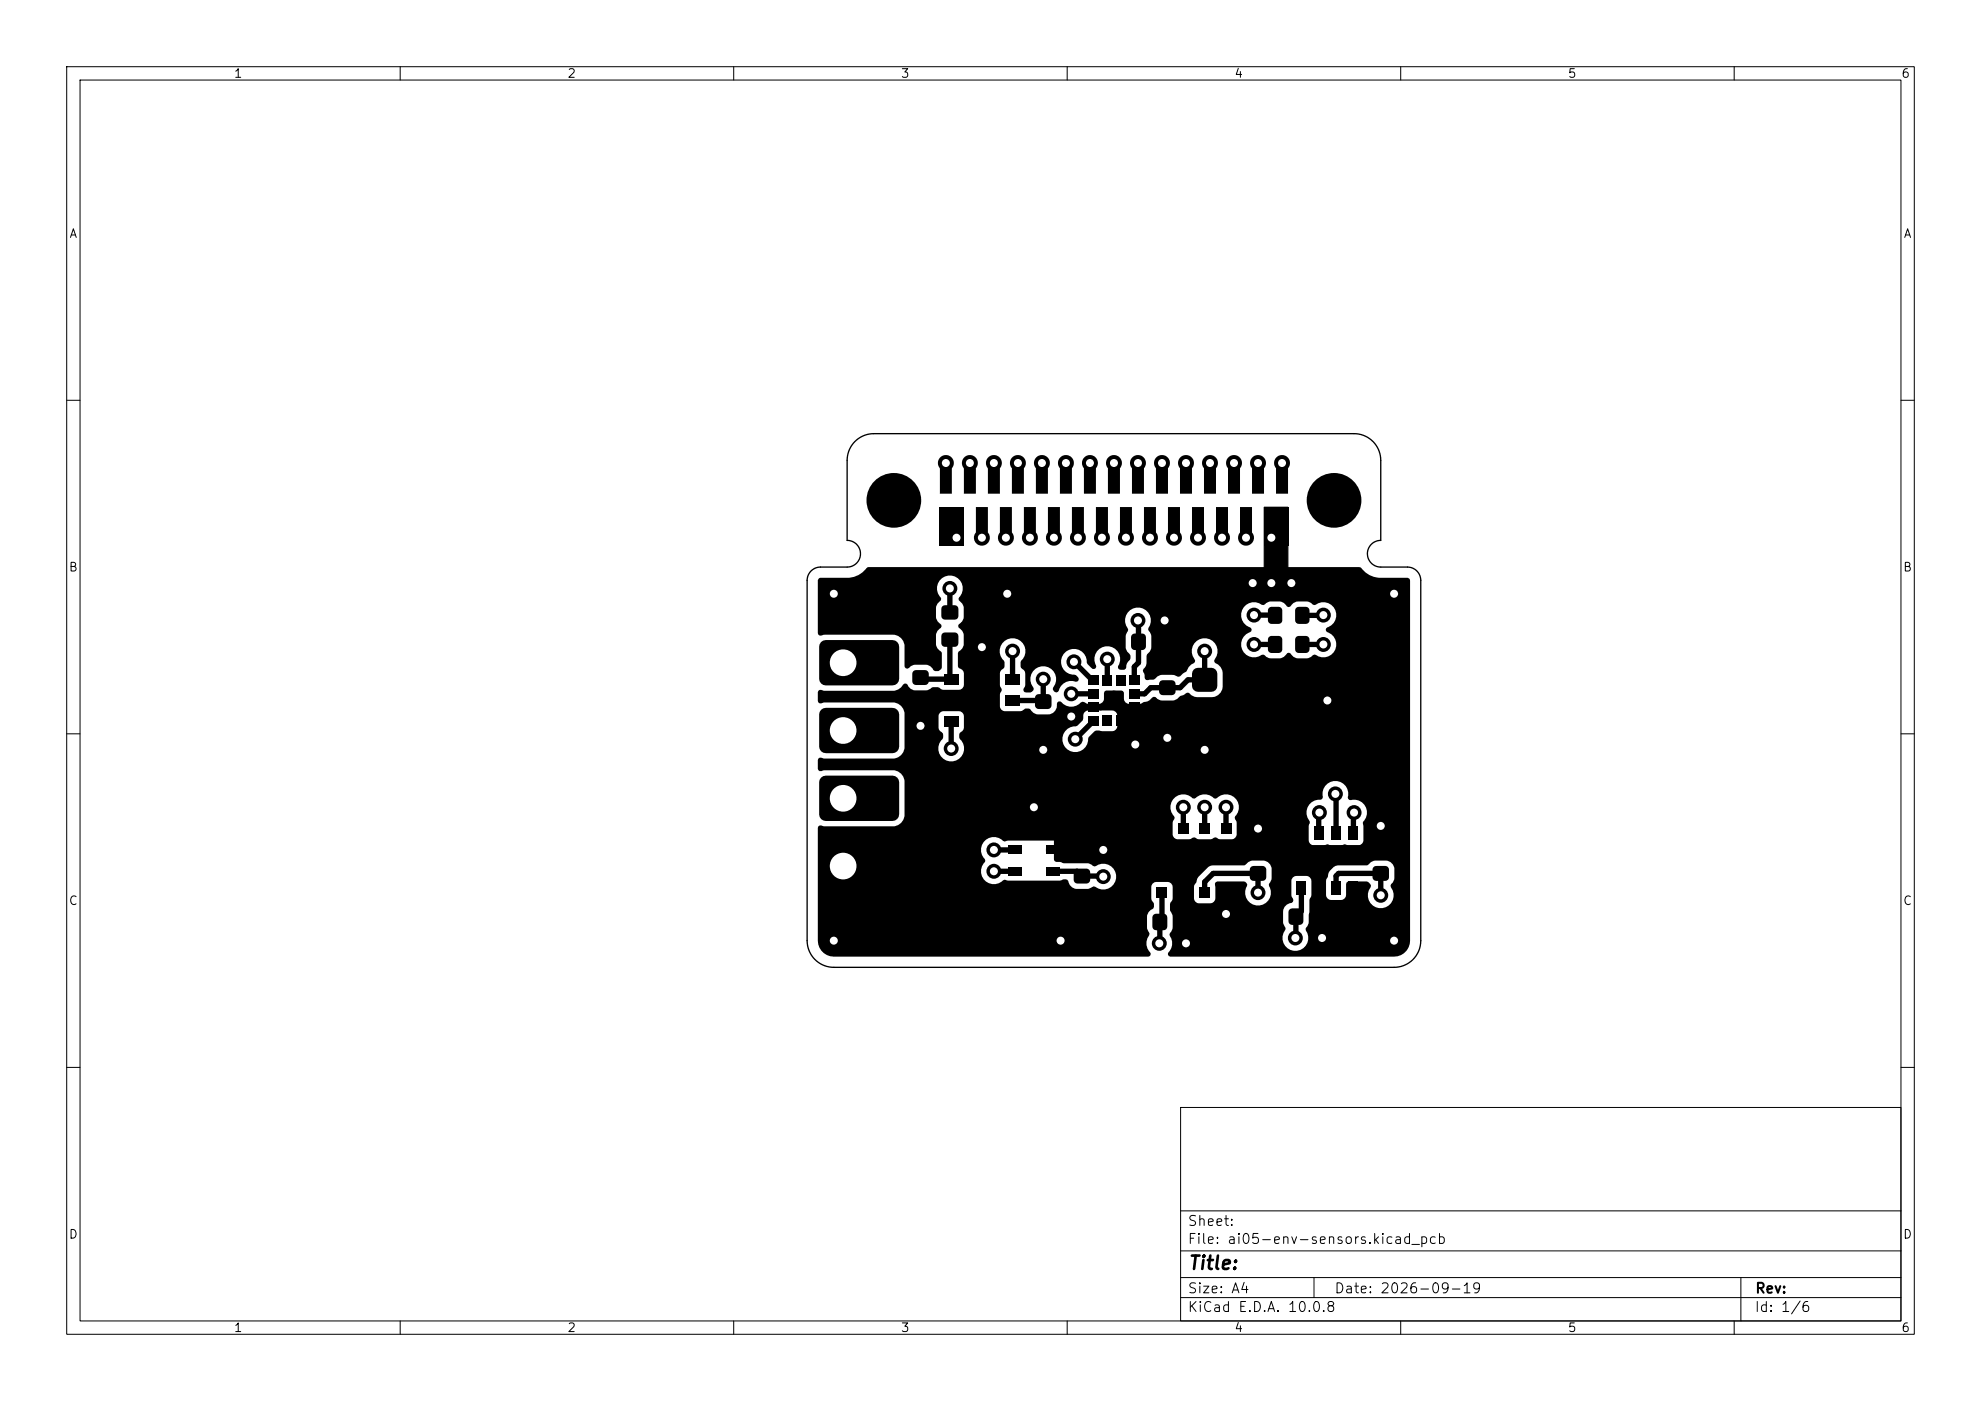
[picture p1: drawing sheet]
<svg xmlns="http://www.w3.org/2000/svg" width="297mm" height="210mm" viewBox="0 0 297 210" stroke-linecap="round" stroke-linejoin="round" font-family="sans-serif">
<defs><g id="words">
<text font-size="2" x="178" y="190.8">Title:</text>
<g font-size="1.5">
<text x="178" y="184.1">Sheet:</text>
<text x="178" y="186.8">File: ai05-env-sensors.kicad_pcb</text>
<text x="178" y="197">KiCad E.D.A. 10.0.8</text>
<text x="178" y="194.2">Size: A4</text>
<text x="200" y="194.2">Date: 2026-09-19</text>
<text x="263" y="197">Id: 1/6</text>
<text x="263" y="194.2">Rev:</text>
</g>
<g font-size="1.3">
<text x="35" y="12">1</text>
<text x="85" y="12">2</text>
<text x="135" y="12">3</text>
<text x="185" y="12">4</text>
<text x="235" y="12">5</text>
<text x="285" y="12">6</text>
<text x="10.3" y="36">A</text>
<text x="285.3" y="36">A</text>
<text x="10.2" y="86">B</text>
<text x="285.2" y="86">B</text>
<text x="10.2" y="136">C</text>
<text x="285.2" y="136">C</text>
<text x="10.2" y="186">D</text>
<text x="285.2" y="186">D</text>
<text x="35" y="200">1</text>
<text x="85" y="200">2</text>
<text x="135" y="200">3</text>
<text x="185" y="200">4</text>
<text x="235" y="200">5</text>
<text x="285" y="200">6</text>
</g>
</g></defs>
<g fill="none" stroke="#000" stroke-width=".15">
<path d="M10 10h277v190h-277zM12 12h273v186h-273zM60 10v2M110 10v2M160 10v2M210 10v2M260 10v2M10 60h2M285 60h2M10 110h2M285 110h2M10 160h2"/>
<path d="M177 166h108v32h-108zM285 160h2M60 198v2M110 198v2M160 198v2M177 194.5h108M177 191.5h108M177 187.5h108M177 181.5h108M197 191.5v3M210 198v2M260 198v2"/>
<path d="M261 191.5v6.5"/>
</g>
<path d="M189.5 76h3.6v9.9h-3.6z" fill="#000" stroke="#000" stroke-width=".15"/>
<g fill="#000">
<path d="M140.9 68.7a1.2 1.2 0 0 1 1.7-.2 1.2 1.2 0 0 1 .1 1.7v3.8h-1.8v-3.9a1.2 1.2 0 0 1 0-1.4zM144.5 68.7a1.2 1.2 0 0 1 1.7-.2 1.2 1.2 0 0 1 .1 1.7v3.8h-1.8v-3.9a1.2 1.2 0 0 1 0-1.4zM148.3 68.5a1.2 1.2 0 0 1 1.6 .1 1.2 1.2 0 0 1 0 1.6v3.8h-1.8v-3.9a1.2 1.2 0 0 1 .2-1.6zM151.7 68.7a1.2 1.2 0 0 1 1.7-.2 1.2 1.2 0 0 1 .1 1.7v3.8h-1.8v-3.9a1.2 1.2 0 0 1 0-1.4zM155.3 68.7a1.2 1.2 0 0 1 1.7-.2 1.2 1.2 0 0 1 .1 1.7v3.8h-1.8v-3.9a1.2 1.2 0 0 1 0-1.4zM159.1 68.5a1.2 1.2 0 0 1 1.6 .1 1.2 1.2 0 0 1 0 1.6v3.8h-1.8v-3.9a1.2 1.2 0 0 1 .2-1.6zM162.5 68.7a1.2 1.2 0 0 1 1.7-.2 1.2 1.2 0 0 1 .1 1.7v3.8h-1.8v-3.9a1.2 1.2 0 0 1 0-1.4zM166.3 68.5a1.2 1.2 0 0 1 1.6 .1 1.2 1.2 0 0 1 0 1.6v3.8h-1.8v-3.9a1.2 1.2 0 0 1 .2-1.6zM169.7 68.7a1.2 1.2 0 0 1 1.7-.2 1.2 1.2 0 0 1 .1 1.7v3.8h-1.8v-3.9a1.2 1.2 0 0 1 0-1.4zM173.3 68.7a1.2 1.2 0 0 1 1.7-.2 1.2 1.2 0 0 1 .1 1.7v3.8h-1.8v-3.9a1.2 1.2 0 0 1 0-1.4zM176.9 68.7a1.2 1.2 0 0 1 1.7-.2 1.2 1.2 0 0 1 .1 1.7v3.8h-1.8v-3.9a1.2 1.2 0 0 1 0-1.4zM180.5 68.7a1.2 1.2 0 0 1 1.7-.2 1.2 1.2 0 0 1 .1 1.7v3.8h-1.8v-3.9a1.2 1.2 0 0 1 0-1.4z"/>
<path d="M184.1 68.7a1.2 1.2 0 0 1 1.7-.2 1.2 1.2 0 0 1 .1 1.7v3.8h-1.8v-3.9a1.2 1.2 0 0 1 0-1.4zM187.7 68.7a1.2 1.2 0 0 1 1.7-.2 1.2 1.2 0 0 1 .1 1.7v3.8h-1.8v-3.9a1.2 1.2 0 0 1 0-1.4zM191.3 68.7a1.2 1.2 0 0 1 1.7-.2 1.2 1.2 0 0 1 .1 1.7v3.8h-1.8v-3.9a1.2 1.2 0 0 1 0-1.4zM140.9 76h3.6v5.8h-3.6zM141.3 95l.4-.2h1.4a.54 .54 0 0 1 .6 .5v1.1a.54 .54 0 0 1-.6 .6h-1.4a.54 .54 0 0 1-.6-.6v-1.1zM141.3 90.9l.4-.2h1.4a.54 .54 0 0 1 .6 .6v1a.54 .54 0 0 1-.6 .6h-1.4a.54 .54 0 0 1-.6-.6v-1zM146.3 76h1.8v3.8a1.2 1.2 0 0 1-.1 1.7 1.2 1.2 0 0 1-1.6 0 1.2 1.2 0 0 1-.1-1.7zM149.9 76h1.8v3.8a1.2 1.2 0 0 1-.1 1.7 1.2 1.2 0 0 1-1.6 0 1.2 1.2 0 0 1-.1-1.7zM153.5 76h1.8v3.8a1.2 1.2 0 0 1-.1 1.7 1.2 1.2 0 0 1-1.6 0 1.2 1.2 0 0 1-.1-1.7zM157.1 76h1.8v3.8a1.2 1.2 0 0 1-.1 1.7 1.2 1.2 0 0 1-1.6 0 1.2 1.2 0 0 1-.1-1.7zM160.7 76h1.8v3.8a1.2 1.2 0 0 1-.1 1.7 1.2 1.2 0 0 1-1.6 0 1.2 1.2 0 0 1-.1-1.7zM164.3 76h1.8v3.8a1.2 1.2 0 0 1-.1 1.7 1.2 1.2 0 0 1-1.6 0 1.2 1.2 0 0 1-.1-1.7z"/>
<path d="M167.9 76h1.8v3.8a1.2 1.2 0 0 1-.1 1.7 1.2 1.2 0 0 1-1.6 0 1.2 1.2 0 0 1-.1-1.7zM169.7 95.1l.4-.1h1.1a.56 .56 0 0 1 .6 .5v1.4a.56 .56 0 0 1-.6 .5h-1.1a.56 .56 0 0 1-.5-.5v-1.4zM171.5 76h1.8v3.8a1.2 1.2 0 0 1-.1 1.7 1.2 1.2 0 0 1-1.6 0 1.2 1.2 0 0 1-.1-1.7zM175.1 76h1.8v3.8a1.2 1.2 0 0 1-.1 1.7 1.2 1.2 0 0 1-1.6 0 1.2 1.2 0 0 1-.1-1.7zM173.6 95.1l.4-.1h1.1a.56 .56 0 0 1 .5 .5v1.4a.56 .56 0 0 1-.5 .5h-1.1a.56 .56 0 0 1-.6-.5v-1.4zM178.7 76h1.8v3.8a1.2 1.2 0 0 1-.1 1.7 1.2 1.2 0 0 1-1.6 0 1.2 1.2 0 0 1-.1-1.7zM182.3 76h1.8v3.8a1.2 1.2 0 0 1-.1 1.7 1.2 1.2 0 0 1-1.6 0 1.2 1.2 0 0 1-.1-1.7zM185.9 76h1.8v3.8a1.2 1.2 0 0 1-.1 1.7 1.2 1.2 0 0 1-1.6 0 1.2 1.2 0 0 1-.1-1.7zM189.5 76h3.6v5.8h-3.6zM190.2 91.1l.4-.1h1.1a.54 .54 0 0 1 .5 .5v1.5a.54 .54 0 0 1-.5 .5h-1.1a.54 .54 0 0 1-.5-.5v-1.5zM190.2 95.5l.4-.2h1.1a.54 .54 0 0 1 .5 .6v1.4a.54 .54 0 0 1-.5 .6h-1.1a.54 .54 0 0 1-.5-.6v-1.4zM194.3 91.1l.4-.1h1.1a.54 .54 0 0 1 .5 .5v1.5a.54 .54 0 0 1-.5 .5h-1.1a.54 .54 0 0 1-.5-.5v-1.5z"/>
<path d="M194.3 95.5l.4-.2h1.1a.54 .54 0 0 1 .5 .6v1.4a.54 .54 0 0 1-.5 .6h-1.1a.54 .54 0 0 1-.5-.6v-1.4zM122.8 86.7l.3-.1h4.3a4.1 4.1 0 0 0 2.7-1.6h73.7l.3 .2a3.5 3.5 0 0 0 2.7 1.4h4.2l.3 .2 .1 .3v53.9a2.41 2.41 0 0 1-2.4 2.4h-33.5l-.2-.1a.45 .45 0 0 1 0-.7 1.91 1.91 0 0 0 .1-2.2h16.9v.5a1.94 1.94 0 0 0 2.6 1.5 1.94 1.94 0 0 0 .9-2.9 .51 .51 0 0 1 .2-.6 2.78 2.78 0 0 0 .2-1.8l.1-2.2 .3-.7v-2.2h2.2v2.2l.2 .5 .5 .2h1.6a.77 .77 0 0 0 .7-.7v-1.7l.1-.2 .2-.2h2.8l.3 .2a.65 .65 0 0 1 .3 .7 1.94 1.94 0 0 0 .2 2.6 1.94 1.94 0 0 0 2.6 0 1.94 1.94 0 0 0 .2-2.6v-.4l.5-.8a3.2 3.2 0 0 0-.2-2.2 1.22 1.22 0 0 0-1-.6h-1.8l-1.1 .7h-4.4l-.3 .1a1.82 1.82 0 0 0-1.1 1.5l-.3 .7h-2.2v-.2a.79 .79 0 0 0-.7-.5h-1.6a.77 .77 0 0 0-.7 .7l.1 2.4a.52 .52 0 0 1 .2 .6 .52 .52 0 0 1-.5 .4 1.34 1.34 0 0 0-1 1.2v1.8l.3 .7-.4 1.3-16.9-.1a.51 .51 0 0 1 .2-.6l.2-.7v-1.6l-.3-.7a1.57 1.57 0 0 1 0-1.4l.3-.6v-1.8h3.2v1.8a.77 .77 0 0 0 .7 .7h1.8l.5-.2 .2-.5v-1.8a.51 .51 0 0 1 .4-.8h3.9l.3 .2a.5 .5 0 0 1 0 .8 1.93 1.93 0 0 0 1.9 2.6 1.93 1.93 0 0 0 1.6-2.9l-.1-.2 .2-.3a3.2 3.2 0 0 0 .2-2.3 1.34 1.34 0 0 0-1.2-1h-1.8l-1.1 .7h-4.8l-.3 .1-1.8 1.7-.6 1.4h-3.2a.77 .77 0 0 0-.7-.7h-2l-.4 .5-.1 2 .4 .7a.75 .75 0 0 1-.5 1l-.3 .3-.2 .7v1.6l.3 .9v.3a2.07 2.07 0 0 0 .2 2.7v.3l-.4 .2h-47.1a2.44 2.44 0 0 1-2.4-2.7v-13.5h24.5a2.26 2.26 0 0 0 .6 1.7l-.1 .4a1.92 1.92 0 0 0 0 2.7 1.92 1.92 0 0 0 2.8 0l.2-.1 .5 .1h8a.65 .65 0 0 1 1.1 .2 1.34 1.34 0 0 0 1.2 1h1.6l.9-.3h.3a1.94 1.94 0 0 0 2.6-.1 1.94 1.94 0 0 0 .1-2.7 1.94 1.94 0 0 0-2.6-.3 .51 .51 0 0 1-.6-.2l-.7-.2h-3.5l-.6-.2h-.5l-.2-.1-.2-.2v-.9l-1-.1a.77 .77 0 0 1 .1-1.1h.9v-.8l-7.1 .1a.52 .52 0 0 1-.7-.2 1.94 1.94 0 0 0-3.1 1.3h-24.5v-3.1l.1-.2 .2-.2 .7 .2h10.5a1.8 1.8 0 0 0 1.5-1.6v-1.5h39.9a2.26 2.26 0 0 0 .6 1.7l-.3 .8v1.8l.2 .5 .3 .2h2l.7-.3 .7 .3h1.8l.7-.3 .7 .3h1.8l.5-.2 .2-.3v-2l-.3-.7 .6-1h10.2a1.94 1.94 0 0 0 .4 1.4l.1 .2-.2 .6v2.2a.77 .77 0 0 0 .7 .7h1.6l.5-.2 .5 .2h1.6l.5-.2 .5 .2h1.8l.3-.2 .2-.5v-2.2l-.1-.4 .1-.3a1.92 1.92 0 0 0 .3-2.3 1.92 1.92 0 0 0-2.1-.9h-.3l-.2-.1v-.4a1.96 1.96 0 0 0-2-2.3 1.96 1.96 0 0 0-1.8 2.5l-.4 .3a1.92 1.92 0 0 0-2 1.7h-10.2v-.3a1.93 1.93 0 0 0-1-2 1.93 1.93 0 0 0-2.2 .3 .46 .46 0 0 1-.7-.1 2.07 2.07 0 0 0-2.7 .2l-.4-.1a1.92 1.92 0 0 0-1.9-.4 1.92 1.92 0 0 0-1.3 1.6h-39.9v-3.8a1.79 1.79 0 0 0-1.6-1.5h-10.4l-.7 .1-.2-.1-.1-.3v-1.2l.1-.3 .2-.1 .7 .1h10.5a1.76 1.76 0 0 0 1.5-1.7h5.1v.5a1.93 1.93 0 0 0 2.8 1.4 1.93 1.93 0 0 0 .4-3.1l-.1-.2h15.5v.5a1.93 1.93 0 0 0 2.1 1.6 1.93 1.93 0 0 0 1.7-2l.1-.2 1.1-1 2.5 .1 .5-.2 .2-.5v-1.7a.77 .77 0 0 0-.7-.7h-3.9a.93 .93 0 0 0-.5 1.2l-.1 .3-1 .9a1.92 1.92 0 0 0-2 1.7h-15.5v-.5l.2-.3a.82 .82 0 0 0 .5-.7v-1.8l-.2-.5-.5-.2h-2.4a.77 .77 0 0 0-.7 .7v1.8l.2 .5a.82 .82 0 0 1 .2 1.4l-.4 1h-5.1v-5.1a1.79 1.79 0 0 0-1.6-1.6h-10.4l-.7 .1-.2-.1-.1-.2v-1.3l.1-.2 .2-.2 .7 .1h10.5l.6-.1 .9-.9a.52 .52 0 0 1 .6 .4 1.4 1.4 0 0 0 1 .6h1.8l.6-.4a1.34 1.34 0 0 1 1.2 0l.6 .3h2.4a.77 .77 0 0 0 .7-.7v-2l-.2-.3-.6-.3-.1-.2 .1-2.2 .4-.3h5.8a3.2 3.2 0 0 0 .7 1.9l-.1 .8-.4 .3-.2 .5v1.8l.3 .7-.3 .7 .1 2a.75 .75 0 0 0 .6 .5h2.4l.7-.4a.74 .74 0 0 1 .9 .3l.3 .4 .5 .2h1.8l.5-.1a1.31 1.31 0 0 0 .8-1.5v-.2l.2-.2 .4 .1a1.9 1.9 0 0 0 2.9 .1l.4-.1 .7 .3h1.9l.5-.5v-1.1l.1-.2 .2-.2h2.3l.2 .1 .2 .2a1.95 1.95 0 0 0 .2 1.5l.5 .2h1.7l.7-.3a1.33 1.33 0 0 0 1.2-.6l.2-.2 .2 .1 .8 .5h1.8l.7-.2 .5-.5 .7-.3a.43 .43 0 0 1 .6-.1 1.49 1.49 0 0 0 1.2 .6h2.3a1.64 1.64 0 0 0 1.5-1.6v-2.1a1.62 1.62 0 0 0-1.1-1.4l-.1-.2-.1-.2a1.97 1.97 0 0 0 0-2.8 1.97 1.97 0 0 0-2.8 0 1.97 1.97 0 0 0 0 2.8l-.1 .2-.1 .2a1.74 1.74 0 0 0-1 1.1l-.1 .2-1.1 .7-1-.2h-1.6a1.37 1.37 0 0 0-1 .6l-.3 .1h-.5a.52 .52 0 0 1-.8-.3l-.1-.7a.57 .57 0 0 1 .2-.9l.2-.5 .1-1.4 .4-.4 .2-.5v-1.8l-.2-.7a.45 .45 0 0 1-.2-.6 1.88 1.88 0 0 0 0-2.1h13.9v.5a2.19 2.19 0 0 0 1.5 1.7l.1 .2-.1 .2a2.12 2.12 0 0 0-1.1 3.2 1.93 1.93 0 0 0 2.6 .4 .61 .61 0 0 1 .7 .3l.7 .2h1.4a1.53 1.53 0 0 0 1.1-.8l.3-.1 .3 .3a1.2 1.2 0 0 0 1 .6h1.5l.9-.6 .3 .1a1.96 1.96 0 0 0 2.9-.8 1.96 1.96 0 0 0-1.4-2.7v-.3v-.2a2.17 2.17 0 0 0 1.4-2.7 1.93 1.93 0 0 0-2.9-.8 .58 .58 0 0 1-.7-.3l-.7-.2h-1.3a1.53 1.53 0 0 0-1.2 .8h-.2l-.4-.3a1.2 1.2 0 0 0-.9-.5h-1.4l-.7 .2a.5 .5 0 0 1-.6 .3 1.93 1.93 0 0 0-3.1 1.3h-13.9l-.1-.2a1.94 1.94 0 0 0-2.7-.3 1.94 1.94 0 0 0-.3 2.7v.2l-.3 1v1.6a1.37 1.37 0 0 0 .6 1 .83 .83 0 0 1-.3 1.2l-.2 .3a.88 .88 0 0 1-.4 .9l-.7-.1-.2-.2v-.2a1.93 1.93 0 0 0-1.5-3 1.93 1.93 0 0 0-1.8 2.8l.1 .2-.1 .3-.3 .1h-.2l-.8-.8-.1-.2a1.93 1.93 0 0 0-1.9-2 1.93 1.93 0 0 0-1.9 1.9 1.93 1.93 0 0 0 2 1.9 .8 .8 0 0 1 .6 .9l-.2 .2h-.2a1.91 1.91 0 0 0-2.5 1.3 .48 .48 0 0 1-.7 .2 .48 .48 0 0 1-.2-.7 1.95 1.95 0 0 0-.3-2.7 1.95 1.95 0 0 0-2.7 .2 1.95 1.95 0 0 0 .1 2.7l-.1 .3-.4 .3h-.7l-.3-.2-.1-.2 .3-.7v-1.8l-.2-.5-.4-.3v-1a1.94 1.94 0 0 0-.4-3.2 1.94 1.94 0 0 0-2.8 1.5h-5.8l.4-.6v-1.6a1.53 1.53 0 0 0-.8-1.2v-.2l.1-.2 .5-.5 .2-.4v-1.6a1.25 1.25 0 0 0-.6-1l-.2-.4 .1-.2a1.93 1.93 0 0 0 0-2.7 1.93 1.93 0 0 0-2.7 0 1.93 1.93 0 0 0-.1 2.7l.1 .2v.3l-.2 .1a1.04 1.04 0 0 0-.6 1l.1 1.6 .2 .4 .5 .6 .1 .2-.3 .3a1.2 1.2 0 0 0-.6 1v1.5a1.55 1.55 0 0 0 .9 1v2.3l-.3 .4a.69 .69 0 0 1-1.1-.2l-.3-.3-.7-.3-1.8 .1-.9 .5h-.3l-.2-.4v-3.1a1.79 1.79 0 0 0-1.6-1.6h-10.4l-.7 .2-.2-.2-.1-.2v-7.8zM123.1 106.4l.3-.2 .4-.1h10a1 1 0 0 1 1 1v4.8a1 1 0 0 1-1 1h-10a1 1 0 0 1-1-1v-4.8l.1-.4zM123.1 96.2l.3-.2 .4-.1h10a1 1 0 0 1 1 1v4.8a1 1 0 0 1-1 1h-10a1 1 0 0 1-1-1v-4.8l.1-.3zM136.9 104.4l.4-.1h1.4a.56 .56 0 0 1 .5 .5v1.2a.56 .56 0 0 1-.5 .5h-1.4a.56 .56 0 0 1-.5-.5v-1.2zM136.9 100.6l.4-.2h1.4a.56 .56 0 0 1 .5 .6v1.1a.56 .56 0 0 1-.5 .6h-1.4a.56 .56 0 0 1-.5-.6v-1.1zM141.5 101h2.2v1.6h-2.2zM141.5 104.2h2.2v1.6h-2.2zM141.5 107.4h2.2v1.6h-2.2zM145.9 101.6h3.8v6.8h-5v-5.6zM150.7 107.4h2.2v1.6h-2.2zM150.7 104.2h2.2v1.6h-2.2z"/>
<path d="M150.7 101h2.2v1.6h-2.2zM155.3 104.2l.4-.2h1.4a.56 .56 0 0 1 .5 .6v1.1a.56 .56 0 0 1-.5 .6h-1.4a.56 .56 0 0 1-.5-.6v-1.1zM155.3 108l.4-.1h1.4a.56 .56 0 0 1 .5 .5v1.2a.56 .56 0 0 1-.5 .5h-1.4a.56 .56 0 0 1-.5-.5v-1.2zM163.2 101.3h1.5v1.4h-1.5zM163.2 103.3h1.5v1.4h-1.5zM163.2 105.3h1.5v1.4h-1.5zM163.2 107.3h1.5v1.4h-1.5zM165.3 107.3h1.4v1.5h-1.4zM165.3 101.2h1.4v1.5h-1.4zM167.3 107.3h1.4v1.5h-1.4zM167.3 101.2h1.4v1.5h-1.4zM169.3 107.3h1.5v1.4h-1.5z"/>
<path d="M169.3 105.3h1.5v1.4h-1.5zM169.3 103.3h1.5v1.4h-1.5zM169.3 101.3h1.5v1.4h-1.5zM173.9 106l.4-.2h1.4a.56 .56 0 0 1 .5 .6v1.1a.56 .56 0 0 1-.5 .5h-1.4a.56 .56 0 0 1-.5-.5v-1.1zM173.9 102.1l.4-.1h1.4a.56 .56 0 0 1 .5 .5v1.1a.56 .56 0 0 1-.5 .6h-1.4a.56 .56 0 0 1-.5-.6v-1.1zM179 100.4l.6-.3h2a.9 .9 0 0 1 .9 .9v1.8a.9 .9 0 0 1-.9 .9h-2a.9 .9 0 0 1-.9-.9v-1.8zM179 106.6l.6-.3h2a.9 .9 0 0 1 .9 .9v1.8a.9 .9 0 0 1-.9 .9h-2a.9 .9 0 0 1-.9-.9v-1.8zM123.1 126.7l.3-.2 .4-.1h10a1 1 0 0 1 1 1v4.8a1 1 0 0 1-1 1h-10a1 1 0 0 1-1-1v-4.8l.1-.4zM123.1 116.6l.3-.3h.4h10a1 1 0 0 1 1 1v4.8a1 1 0 0 1-1 1h-10a1 1 0 0 1-1-1v-4.8l.1-.4zM151.2 126.8h2v1.2h-2zM151.2 130h2v1.2h-2zM156.8 130h2v1.2h-2z"/>
<path d="M156.8 126.8h2v1.2h-2zM161.1 126.5l.4-.1h1.4a.56 .56 0 0 1 .5 .5v1.1a.56 .56 0 0 1-.5 .6h-1.4a.56 .56 0 0 1-.5-.6v-1.1zM161.1 130.4l.4-.2h1.4a.56 .56 0 0 1 .5 .6v1.1a.56 .56 0 0 1-.5 .5h-1.4a.56 .56 0 0 1-.5-.5v-1.1zM173.4 123.4h1.6v1.6h-1.6zM173.4 133h1.6v1.6h-1.6zM172.9 137.1l.4-.1h1.1a.56 .56 0 0 1 .6 .5v1.4a.56 .56 0 0 1-.6 .5h-1.1a.56 .56 0 0 1-.5-.5v-1.4zM176.6 123.4h1.6v1.6h-1.6zM176.6 133h1.6v1.6h-1.6zM176.8 137.1l.4-.1h1.1a.56 .56 0 0 1 .5 .5v1.4a.56 .56 0 0 1-.5 .5h-1.1a.56 .56 0 0 1-.6-.5v-1.4zM179.8 123.4h1.6v1.6h-1.6zM179.8 133h1.6v1.6h-1.6zM183 123.4h1.6v1.6h-1.6z"/>
<path d="M183 133h1.6v1.6h-1.6zM187.5 126.1l.4-.1h1.4a.56 .56 0 0 1 .5 .5v1.1a.56 .56 0 0 1-.5 .6h-1.4a.56 .56 0 0 1-.5-.6v-1.1zM187.5 130l.4-.2h1.4a.56 .56 0 0 1 .5 .6v1.1a.56 .56 0 0 1-.5 .5h-1.4a.56 .56 0 0 1-.5-.5v-1.1zM193.3 136.3l.4-.1h1.1a.56 .56 0 0 1 .6 .5v1.4a.56 .56 0 0 1-.6 .5h-1.1a.56 .56 0 0 1-.5-.5v-1.4zM194.4 123.9h1.4v2h-1.4zM194.4 132.1h1.4v2h-1.4zM197 123.9h1.4v2h-1.4zM197 132.1h1.4v2h-1.4zM197.2 136.3l.4-.1h1.1a.56 .56 0 0 1 .5 .5v1.4a.56 .56 0 0 1-.5 .5h-1.1a.56 .56 0 0 1-.6-.5v-1.4zM199.6 123.9h1.4v2h-1.4zM199.6 132.1h1.4v2h-1.4zM202.2 123.9h1.4v2h-1.4z"/>
<path d="M202.2 132.1h1.4v2h-1.4zM205.9 126.1l.4-.1h1.4a.56 .56 0 0 1 .5 .5v1.1a.56 .56 0 0 1-.5 .6h-1.4a.56 .56 0 0 1-.5-.6v-1.1zM205.9 130l.4-.2h1.4a.56 .56 0 0 1 .5 .6v1.1a.56 .56 0 0 1-.5 .5h-1.4a.56 .56 0 0 1-.5-.5v-1.1z"/>
<circle cx="141.8" cy="69.4" r="1"/>
<circle cx="145.4" cy="69.4" r="1"/>
<circle cx="149" cy="69.4" r="1"/>
<circle cx="152.6" cy="69.4" r="1"/>
<circle cx="156.2" cy="69.4" r="1"/>
<circle cx="159.8" cy="69.4" r="1"/>
<circle cx="163.4" cy="69.4" r="1"/>
<circle cx="167" cy="69.4" r="1"/>
<circle cx="170.6" cy="69.4" r="1"/>
<circle cx="174.2" cy="69.4" r="1"/>
<circle cx="177.8" cy="69.4" r="1"/>
<circle cx="181.4" cy="69.4" r="1"/>
<circle cx="185" cy="69.4" r="1"/>
<circle cx="188.6" cy="69.4" r="1"/>
<circle cx="192.2" cy="69.4" r="1"/>
<circle cx="125" cy="89" r="1.12"/>
<circle cx="142.4" cy="88.2" r="1.12"/>
<circle cx="143.4" cy="80.6" r="1"/>
<circle cx="147.2" cy="97" r="1.12"/>
<circle cx="147.2" cy="80.6" r="1"/>
<circle cx="150.8" cy="80.6" r="1"/>
<circle cx="151" cy="89" r="1.12"/>
<circle cx="151.8" cy="97.6" r="1.12"/>
<circle cx="154.4" cy="80.6" r="1"/>
<circle cx="158" cy="80.6" r="1"/>
<circle cx="161" cy="99.2" r="1.12"/>
<circle cx="161.6" cy="80.6" r="1"/>
<circle cx="165.2" cy="80.6" r="1"/>
<circle cx="166" cy="98.8" r="1.12"/>
<circle cx="168.8" cy="80.6" r="1"/>
<circle cx="170.6" cy="93" r="1.12"/>
<circle cx="172.4" cy="80.6" r="1"/>
<circle cx="174.6" cy="93" r="1.12"/>
<circle cx="176" cy="80.6" r="1"/>
<circle cx="179.6" cy="80.6" r="1"/>
<circle cx="180.6" cy="97.6" r="1.12"/>
<circle cx="183.2" cy="80.6" r="1"/>
<circle cx="186.8" cy="80.6" r="1"/>
<circle cx="187.8" cy="87.4" r="1.12"/>
<circle cx="188" cy="96.6" r="1.12"/>
<circle cx="188" cy="92.2" r="1.12"/>
<circle cx="190.6" cy="87.4" r="1.12"/>
<circle cx="190.6" cy="80.6" r="1"/>
<circle cx="193.6" cy="87.4" r="1.12"/>
<circle cx="198.4" cy="96.6" r="1.12"/>
<circle cx="198.4" cy="92.2" r="1.12"/>
<circle cx="209" cy="89" r="1.12"/>
<circle cx="138" cy="108.8" r="1.12"/>
<circle cx="142.6" cy="112.2" r="1.12"/>
<circle cx="156.4" cy="112.4" r="1.12"/>
<circle cx="156.4" cy="101.8" r="1.12"/>
<circle cx="160.6" cy="104" r="1.12"/>
<circle cx="160.6" cy="107.4" r="1.12"/>
<circle cx="161.2" cy="110.8" r="1.12"/>
<circle cx="170.2" cy="111.6" r="1.12"/>
<circle cx="175" cy="110.6" r="1.12"/>
<circle cx="180.6" cy="112.4" r="1.12"/>
<circle cx="199" cy="105" r="1.12"/>
<circle cx="200.2" cy="119" r="1.12"/>
<circle cx="149" cy="127.4" r="1.12"/>
<circle cx="149" cy="130.6" r="1.12"/>
<circle cx="155" cy="121" r="1.12"/>
<circle cx="165.4" cy="131.4" r="1.12"/>
<circle cx="165.4" cy="127.4" r="1.12"/>
<circle cx="177.4" cy="121" r="1.12"/>
<circle cx="180.6" cy="121" r="1.12"/>
<circle cx="183.8" cy="121" r="1.12"/>
<circle cx="183.8" cy="137" r="1.12"/>
<circle cx="188.6" cy="133.8" r="1.12"/>
<circle cx="188.6" cy="124.2" r="1.12"/>
<circle cx="197.8" cy="121.8" r="1.12"/>
<circle cx="203" cy="121.8" r="1.12"/>
<circle cx="207" cy="123.8" r="1.12"/>
<circle cx="207" cy="134.2" r="1.12"/>
<circle cx="125" cy="141" r="1.12"/>
<circle cx="159" cy="141" r="1.12"/>
<circle cx="173.8" cy="141.4" r="1.12"/>
<circle cx="177.8" cy="141.4" r="1.12"/>
<circle cx="194.2" cy="140.6" r="1.12"/>
<circle cx="198.2" cy="140.6" r="1.12"/>
<circle cx="209" cy="141" r="1.12"/>
</g>
<g fill="none" stroke="#000" stroke-width=".8">
<path d="M142.4 88.2v3.6M142.4 95.9v5.7l.2 .2h-4.4l-.2-.2M151.8 97.6v4.2M161 99.2l2.8 2.8h.2M166 98.8v3.2M170.6 93l.1 .1v6.2l-.6 .7v2M174.6 93l-.1 .1v3.1M180.6 97.6v4.3h-2.5l-1.2 1.2h-4.4l-.9 .9h-1.5M188 96.6h3.2M188 92.2h3.2M195.2 96.6h3.2M198.4 92.2h-3.2"/>
<path d="M142.6 105h-4.2l-.4 .4v3.4M142.6 108.2v4M151.8 108.2h2l.8 .8h1.8v3.4M156.4 101.8v3.4l-.2-.2h-4.4M160.6 104h3.4M164 108l-2.8 2.8M170.1 108v3.5l.1 .1M175 106.9v3.7M180.6 108.1v4.3M200.2 119l.1 .1v5.8M149 127.4h3.2M149 130.6h3.2"/>
<path d="M157.8 127.4h4.3l.1 .1h3.1l.1-.1M157.8 130.6h3.7l.7 .7h3.1l.1 .1M174.2 124.2v1.6l1.3 1.3h13.1v-2.9M174.2 133.8v4.1l-.3 .3v3.1l-.1 .1M177.4 133.8v4.1l.3 .3v3.1l.1 .1M177.4 121v3.2M180.6 121v3.2M180.6 133.8v-1.6l1.3-1.3h6.7v2.9M183.8 121v3.2M183.8 133.8v3.2M195.1 133.1v3.5l-.8 .8v3.1l-.1 .1M197.7 133.1v3.9l.4 .4v3.1l.1 .1"/>
<path d="M197.8 121.8l-.1 .1v3M200.3 133.1v-1.8l.4-.4h6.3v3.3M203 121.8l-.1 .1v3M207 123.8v3.3h-11.1l-.8-.8v-1.4"/>
</g>
<path d="M121 141a4 4 0 0 0 4 4h84a4 4 0 0 0 4-4v-54a2 2 0 0 0-2-2h-4a2 2 0 0 1-2-2 2 2 0 0 1 2-2v-12a4 4 0 0 0-4-4h-72a4 4 0 0 0-4 4v12a2 2 0 0 1 2 2 2 2 0 0 1-2 2h-4a2 2 0 0 0-2 2v54" fill="none" stroke="#000" stroke-width=".2"/>
<g fill="#fff">
<circle cx="160.6" cy="107.4" r=".6"/>
<circle cx="125" cy="141" r=".6"/>
<circle cx="187.8" cy="87.4" r=".6"/>
<circle cx="156.4" cy="112.4" r=".6"/>
<circle cx="183.8" cy="137" r=".6"/>
<circle cx="207" cy="123.8" r=".6"/>
<circle cx="209" cy="141" r=".6"/>
<circle cx="147.2" cy="97" r=".6"/>
<circle cx="170.2" cy="111.6" r=".6"/>
<circle cx="125" cy="89" r=".6"/>
<circle cx="177.8" cy="141.4" r=".6"/>
<circle cx="151" cy="89" r=".6"/>
<circle cx="193.6" cy="87.4" r=".6"/>
<circle cx="175" cy="110.6" r=".6"/>
<circle cx="180.6" cy="112.4" r=".6"/>
<circle cx="209" cy="89" r=".6"/>
<circle cx="174.6" cy="93" r=".6"/>
<circle cx="188.6" cy="124.2" r=".6"/>
<circle cx="155" cy="121" r=".6"/>
<circle cx="159" cy="141" r=".6"/>
<circle cx="190.6" cy="87.4" r=".6"/>
<circle cx="199" cy="105" r=".6"/>
<circle cx="198.2" cy="140.6" r=".6"/>
<circle cx="138" cy="108.8" r=".6"/>
<circle cx="190.6" cy="80.6" r=".6"/>
<circle cx="165.4" cy="127.4" r=".6"/>
<circle cx="198.4" cy="92.2" r=".6"/>
<circle cx="207" cy="134.2" r=".6"/>
<circle cx="170.6" cy="93" r=".6"/>
<circle cx="194.2" cy="140.6" r=".6"/>
<circle cx="197.8" cy="121.8" r=".6"/>
<circle cx="165.4" cy="131.4" r=".6"/>
<circle cx="143.4" cy="80.6" r=".6"/>
<circle cx="177.4" cy="121" r=".6"/>
<circle cx="188.6" cy="133.8" r=".6"/>
<circle cx="198.4" cy="96.6" r=".6"/>
<circle cx="160.6" cy="104" r=".6"/>
<circle cx="180.6" cy="97.6" r=".6"/>
<circle cx="142.4" cy="88.2" r=".6"/>
<circle cx="173.8" cy="141.4" r=".6"/>
<circle cx="156.4" cy="101.8" r=".6"/>
<circle cx="151.8" cy="97.6" r=".6"/>
<circle cx="149" cy="130.6" r=".6"/>
<circle cx="188" cy="92.2" r=".6"/>
<circle cx="203" cy="121.8" r=".6"/>
<circle cx="183.8" cy="121" r=".6"/>
<circle cx="186.8" cy="80.6" r=".6"/>
<circle cx="161" cy="99.2" r=".6"/>
<circle cx="142.6" cy="112.2" r=".6"/>
<circle cx="200.2" cy="119" r=".6"/>
<circle cx="180.6" cy="121" r=".6"/>
<circle cx="161.2" cy="110.8" r=".6"/>
<circle cx="149" cy="127.4" r=".6"/>
<circle cx="183.2" cy="80.6" r=".6"/>
<circle cx="188" cy="96.6" r=".6"/>
<circle cx="181.4" cy="69.4" r=".6"/>
<circle cx="166" cy="98.8" r=".6"/>
<circle cx="141.8" cy="69.4" r=".6"/>
<circle cx="147.2" cy="80.6" r=".6"/>
<circle cx="145.4" cy="69.4" r=".6"/>
<circle cx="150.8" cy="80.6" r=".6"/>
<circle cx="149" cy="69.4" r=".6"/>
<circle cx="154.4" cy="80.6" r=".6"/>
<circle cx="152.6" cy="69.4" r=".6"/>
<circle cx="158" cy="80.6" r=".6"/>
<circle cx="156.2" cy="69.4" r=".6"/>
<circle cx="161.6" cy="80.6" r=".6"/>
<circle cx="159.8" cy="69.4" r=".6"/>
<circle cx="165.2" cy="80.6" r=".6"/>
<circle cx="163.4" cy="69.4" r=".6"/>
<circle cx="168.8" cy="80.6" r=".6"/>
<circle cx="167" cy="69.4" r=".6"/>
<circle cx="172.4" cy="80.6" r=".6"/>
<circle cx="170.6" cy="69.4" r=".6"/>
<circle cx="176" cy="80.6" r=".6"/>
<circle cx="174.2" cy="69.4" r=".6"/>
<circle cx="179.6" cy="80.6" r=".6"/>
<circle cx="177.8" cy="69.4" r=".6"/>
<circle cx="185" cy="69.4" r=".6"/>
<circle cx="188.6" cy="69.4" r=".6"/>
<circle cx="192.2" cy="69.4" r=".6"/>
</g>
<g fill="#000">
<circle cx="134" cy="75" r="4.1"/>
<circle cx="200" cy="75" r="4.1"/>
</g>
<g fill="#fff">
<circle cx="126.4" cy="129.8" r="2"/>
<circle cx="126.4" cy="119.7" r="2"/>
<circle cx="126.4" cy="109.5" r="2"/>
<circle cx="126.4" cy="99.3" r="2"/>
</g>
<use href="#words"/>
</svg>
